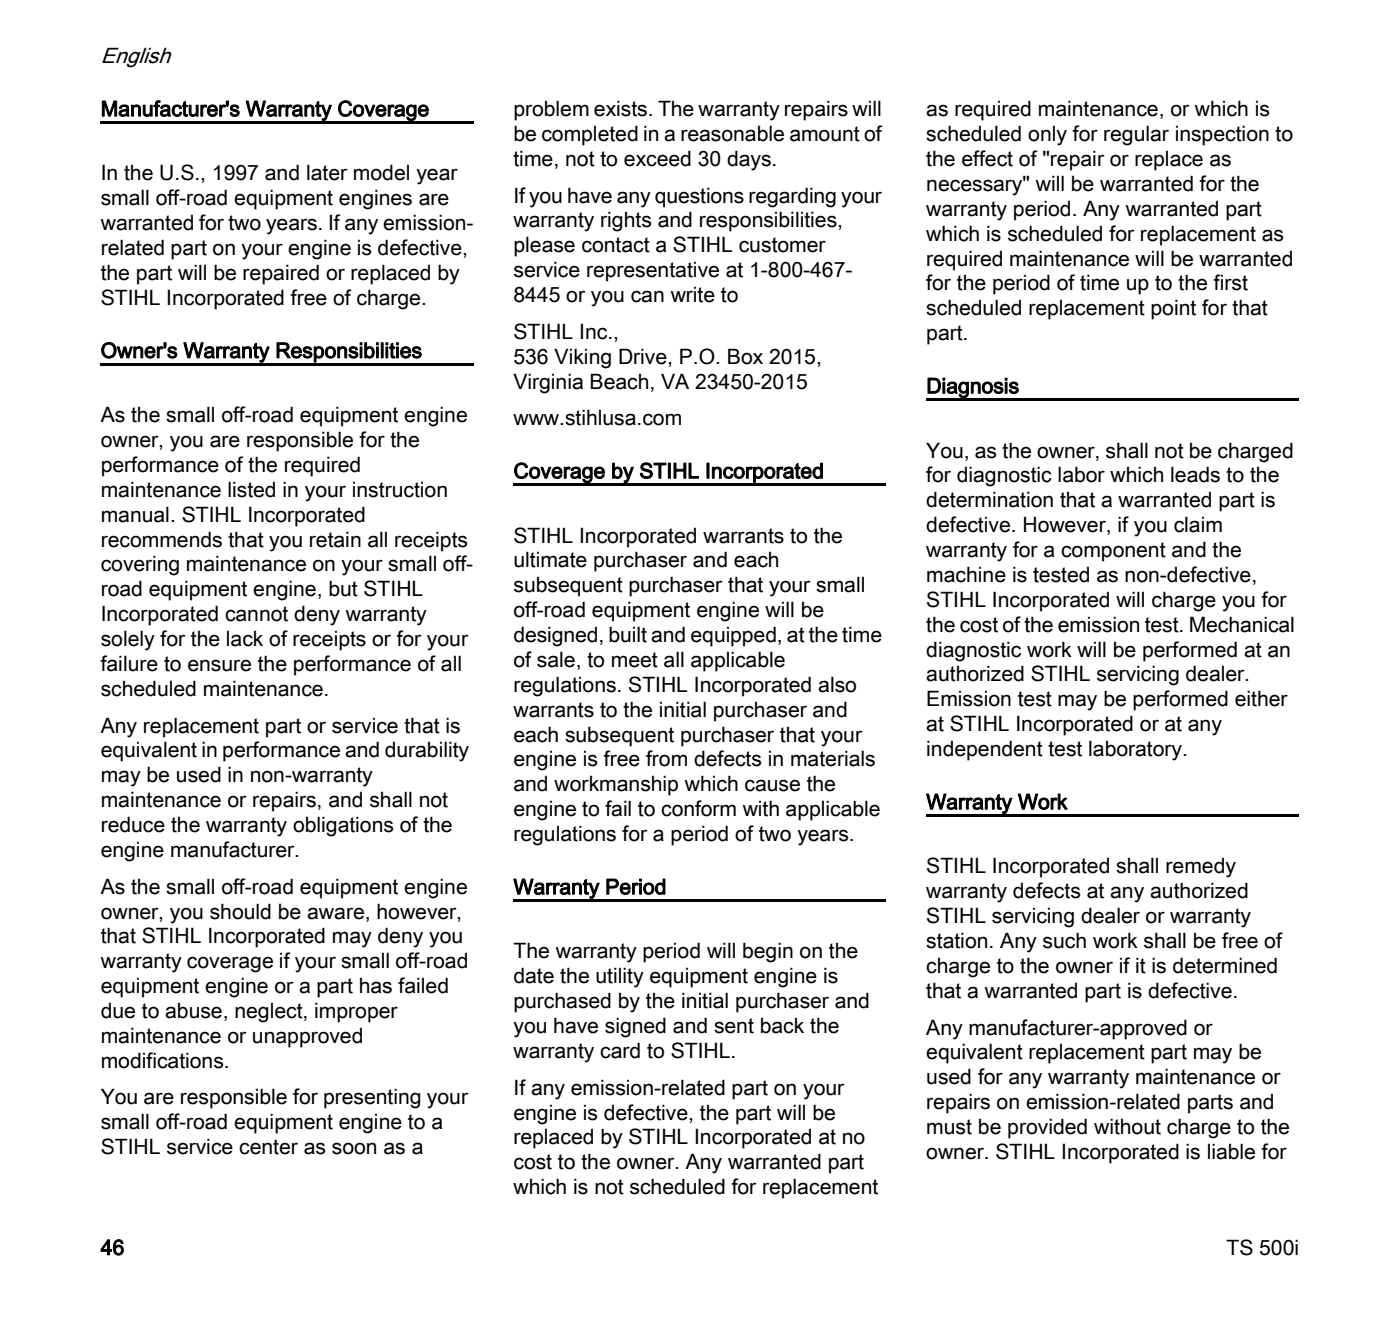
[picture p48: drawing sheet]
<svg xmlns="http://www.w3.org/2000/svg" width="210mm" height="200mm" viewBox="0 0 210 200" stroke-linecap="round" stroke-linejoin="round" font-family="sans-serif">
<defs><g id="words">
<text font-size="3.4" x="15.1" y="9.4">English</text>
<g font-size="3.2">
<text x="15.1" y="17.4">Manufacturer's Warranty Coverage</text>
<text x="77.1" y="17.4">problem exists. The warranty repairs will</text>
<text x="139.1" y="17.4">as required maintenance, or which is</text>
<text x="77.1" y="21.2">be completed in a reasonable amount of</text>
<text x="139.1" y="21.2">scheduled only for regular inspection to</text>
<text x="15.1" y="27.1">In the U.S., 1997 and later model year</text>
<text x="77.1" y="24.9">time, not to exceed 30 days.</text>
<text x="139.1" y="24.9">the effect of &quot;repair or replace as</text>
<text x="139.1" y="28.7">necessary&quot; will be warranted for the</text>
<text x="15.1" y="30.8">small off-road equipment engines are</text>
<text x="15.1" y="34.6">warranted for two years. If any emission-</text>
<text x="77.1" y="30.4">If you have any questions regarding your</text>
<text x="77.1" y="34.2">warranty rights and responsibilities,</text>
<text x="139.1" y="32.4">warranty period. Any warranted part</text>
<text x="15.1" y="38.3">related part on your engine is defective,</text>
<text x="77.1" y="37.9">please contact a STIHL customer</text>
<text x="77.1" y="41.6">service representative at 1-800-467-</text>
<text x="139.1" y="36.1">which is scheduled for replacement as</text>
<text x="139.1" y="39.9">required maintenance will be warranted</text>
<text x="15.1" y="42">the part will be repaired or replaced by</text>
<text x="15.1" y="45.8">STIHL Incorporated free of charge.</text>
<text x="77.1" y="45.4">8445 or you can write to</text>
<text x="139.1" y="43.6">for the period of time up to the first</text>
<text x="139.1" y="47.3">scheduled replacement point for that</text>
<text x="15.1" y="53.7">Owner's Warranty Responsibilities</text>
<text x="77.1" y="50.9">STIHL Inc.,</text>
<text x="139.1" y="51.1">part.</text>
<text x="77.1" y="54.6">536 Viking Drive, P.O. Box 2015,</text>
<text x="77.1" y="58.4">Virginia Beach, VA 23450-2015</text>
<text x="139.1" y="59.1">Diagnosis</text>
<text x="15.1" y="63.4">As the small off-road equipment engine</text>
<text x="77.1" y="63.9">www.stihlusa.com</text>
<text x="15.1" y="67.1">owner, you are responsible for the</text>
<text x="15.1" y="70.9">performance of the required</text>
<text x="77.1" y="71.8">Coverage by STIHL Incorporated</text>
<text x="139.1" y="68.7">You, as the owner, shall not be charged</text>
<text x="15.1" y="74.6">maintenance listed in your instruction</text>
<text x="139.1" y="72.4">for diagnostic labor which leads to the</text>
<text x="139.1" y="76.2">determination that a warranted part is</text>
<text x="15.1" y="78.3">manual. STIHL Incorporated</text>
<text x="15.1" y="82.1">recommends that you retain all receipts</text>
<text x="77.1" y="81.5">STIHL Incorporated warrants to the</text>
<text x="139.1" y="79.9">defective. However, if you claim</text>
<text x="139.1" y="83.6">warranty for a component and the</text>
<text x="15.1" y="85.8">covering maintenance on your small off-</text>
<text x="15.1" y="89.6">road equipment engine, but STIHL</text>
<text x="77.1" y="85.2">ultimate purchaser and each</text>
<text x="77.1" y="88.9">subsequent purchaser that your small</text>
<text x="139.1" y="87.4">machine is tested as non-defective,</text>
<text x="15.1" y="93.3">Incorporated cannot deny warranty</text>
<text x="77.1" y="92.7">off-road equipment engine will be</text>
<text x="139.1" y="91.1">STIHL Incorporated will charge you for</text>
<text x="139.1" y="94.9">the cost of the emission test. Mechanical</text>
<text x="15.1" y="97">solely for the lack of receipts or for your</text>
<text x="15.1" y="100.8">failure to ensure the performance of all</text>
<text x="77.1" y="96.4">designed, built and equipped, at the time</text>
<text x="77.1" y="100.2">of sale, to meet all applicable</text>
<text x="139.1" y="98.6">diagnostic work will be performed at an</text>
<text x="15.1" y="104.5">scheduled maintenance.</text>
<text x="77.1" y="103.9">regulations. STIHL Incorporated also</text>
<text x="77.1" y="107.6">warrants to the initial purchaser and</text>
<text x="139.1" y="102.3">authorized STIHL servicing dealer.</text>
<text x="139.1" y="106.1">Emission test may be performed either</text>
<text x="15.1" y="110">Any replacement part or service that is</text>
<text x="15.1" y="113.7">equivalent in performance and durability</text>
<text x="77.1" y="111.4">each subsequent purchaser that your</text>
<text x="139.1" y="109.8">at STIHL Incorporated or at any</text>
<text x="139.1" y="113.6">independent test laboratory.</text>
<text x="15.1" y="117.5">may be used in non-warranty</text>
<text x="77.1" y="115.1">engine is free from defects in materials</text>
<text x="77.1" y="118.8">and workmanship which cause the</text>
<text x="15.1" y="121.2">maintenance or repairs, and shall not</text>
<text x="15.1" y="125">reduce the warranty obligations of the</text>
<text x="77.1" y="122.6">engine to fail to conform with applicable</text>
<text x="139.1" y="121.5">Warranty Work</text>
<text x="15.1" y="128.7">engine manufacturer.</text>
<text x="77.1" y="126.3">regulations for a period of two years.</text>
<text x="139.1" y="131.2">STIHL Incorporated shall remedy</text>
<text x="15.1" y="134.2">As the small off-road equipment engine</text>
<text x="15.1" y="137.9">owner, you should be aware, however,</text>
<text x="77.1" y="134.3">Warranty Period</text>
<text x="139.1" y="134.9">warranty defects at any authorized</text>
<text x="15.1" y="141.7">that STIHL Incorporated may deny you</text>
<text x="77.1" y="143.9">The warranty period will begin on the</text>
<text x="139.1" y="138.6">STIHL servicing dealer or warranty</text>
<text x="139.1" y="142.4">station. Any such work shall be free of</text>
<text x="15.1" y="145.4">warranty coverage if your small off-road</text>
<text x="15.1" y="149.1">equipment engine or a part has failed</text>
<text x="77.1" y="147.7">date the utility equipment engine is</text>
<text x="139.1" y="146.1">charge to the owner if it is determined</text>
<text x="139.1" y="149.9">that a warranted part is defective.</text>
<text x="15.1" y="152.9">due to abuse, neglect, improper</text>
<text x="77.1" y="151.4">purchased by the initial purchaser and</text>
<text x="77.1" y="155.2">you have signed and sent back the</text>
<text x="139.1" y="155.4">Any manufacturer-approved or</text>
<text x="15.1" y="156.6">maintenance or unapproved</text>
<text x="15.1" y="160.4">modifications.</text>
<text x="77.1" y="158.9">warranty card to STIHL.</text>
<text x="139.1" y="159.1">equivalent replacement part may be</text>
<text x="15.1" y="165.9">You are responsible for presenting your</text>
<text x="77.1" y="164.4">If any emission-related part on your</text>
<text x="139.1" y="162.8">used for any warranty maintenance or</text>
<text x="139.1" y="166.6">repairs on emission-related parts and</text>
<text x="15.1" y="169.6">small off-road equipment engine to a</text>
<text x="15.1" y="173.3">STIHL service center as soon as a</text>
<text x="77.1" y="168.1">engine is defective, the part will be</text>
<text x="77.1" y="171.9">replaced by STIHL Incorporated at no</text>
<text x="139.1" y="170.3">must be provided without charge to the</text>
<text x="77.1" y="175.6">cost to the owner. Any warranted part</text>
<text x="77.1" y="179.3">which is not scheduled for replacement</text>
<text x="139.1" y="174.1">owner. STIHL Incorporated is liable for</text>
<text x="15.1" y="188.4">46</text>
<text x="184.2" y="188.4">TS 500i</text>
</g>
</g></defs>
<path d="M15.1 18.4h56M15.1 54.7h56M77.1 72.8h56M139.1 60.1h56M77.1 135.3h56M139.1 122.5h56" fill="none" stroke="#000" stroke-width=".36"/>
<path d="M77.1 72.6v.4zM139.1 59.9v.3zM77.1 135.1v.4zM139.1 122.3v.4z" fill="#000"/>
<use href="#words"/>
</svg>
